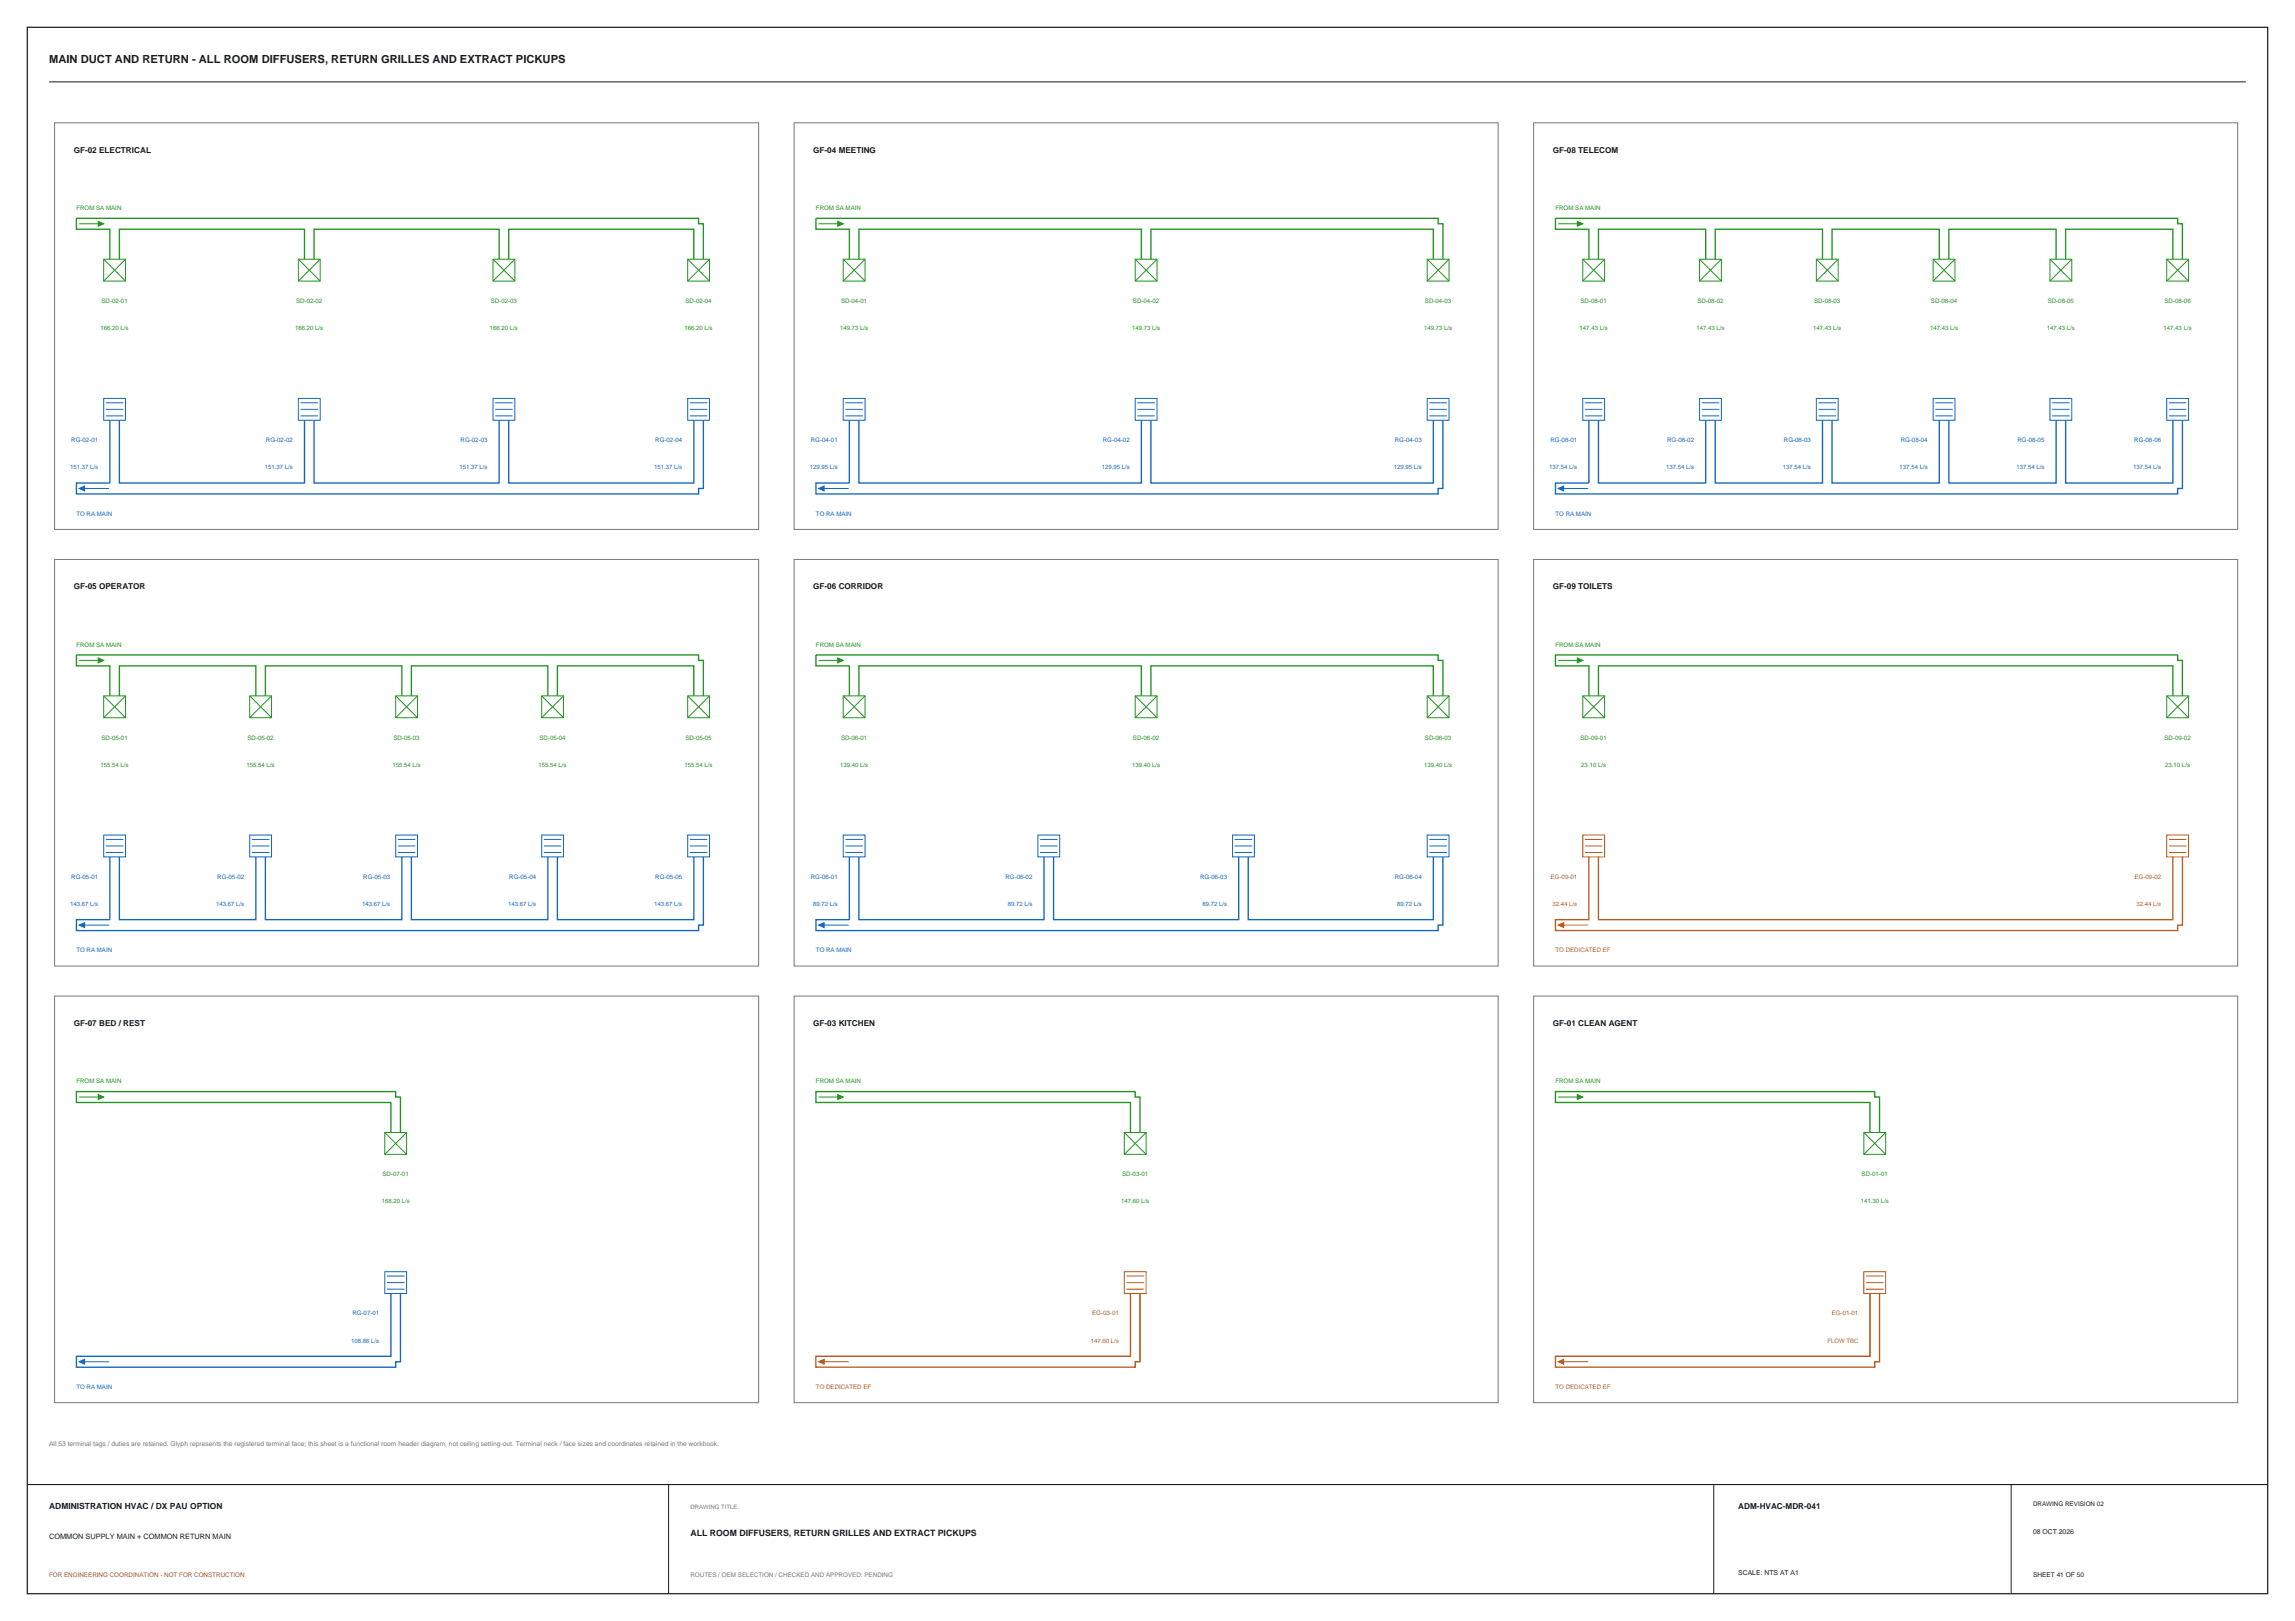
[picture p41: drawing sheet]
<svg xmlns="http://www.w3.org/2000/svg" width="841mm" height="594mm" viewBox="0 0 841 594" stroke-linecap="round" stroke-linejoin="round" font-family="sans-serif">
<defs><g id="words">
<text font-size="4.1" fill="#171c20" x="18" y="23">MAIN DUCT AND RETURN - ALL ROOM DIFFUSERS, RETURN GRILLES AND EXTRACT PICKUPS</text>
<text font-size="3.2" fill="#171c20" x="253" y="563">ALL ROOM DIFFUSERS, RETURN GRILLES AND EXTRACT PICKUPS</text>
<text font-size="3.1" fill="#171c20" x="18" y="553">ADMINISTRATION HVAC / DX PAU OPTION</text>
<g font-size="3" fill="#171c20">
<text x="27" y="56">GF-02 ELECTRICAL</text>
<text x="298" y="56">GF-04 MEETING</text>
<text x="569" y="56">GF-08 TELECOM</text>
<text x="27" y="216">GF-05 OPERATOR</text>
<text x="298" y="216">GF-06 CORRIDOR</text>
<text x="569" y="216">GF-09 TOILETS</text>
<text x="27" y="376">GF-07 BED / REST</text>
<text x="298" y="376">GF-03 KITCHEN</text>
<text x="569" y="376">GF-01 CLEAN AGENT</text>
<text x="637" y="553">ADM-HVAC-MDR-041</text>
</g>
<text font-size="2.7" fill="#171c20" x="18" y="564">COMMON SUPPLY MAIN + COMMON RETURN MAIN</text>
<text font-size="2.5" fill="#74787b" x="18" y="530">All 53 terminal tags / duties are retained. Glyph represents the registered terminal face; this sheet is a functional room header diagram, not ceiling setting-out. Terminal neck / face sizes and coordinates retained in the workbook.</text>
<g font-size="2.5" fill="#171c20">
<text x="745" y="562">08 OCT 2026</text>
<text x="637" y="577">SCALE: NTS AT A1</text>
</g>
<text font-size="2.4" fill="#171c20" x="745" y="578">SHEET 41 OF 50</text>
<g font-size="2.3" fill="#239321">
<text x="28" y="77">FROM SA MAIN</text>
<text x="299" y="77">FROM SA MAIN</text>
<text x="570" y="77">FROM SA MAIN</text>
<text x="37.2" y="111">SD-02-01</text>
<text x="108.5" y="111">SD-02-02</text>
<text x="179.9" y="111">SD-02-03</text>
<text x="251.2" y="111">SD-02-04</text>
<text x="308.2" y="111">SD-04-01</text>
<text x="415.2" y="111">SD-04-02</text>
<text x="522.2" y="111">SD-04-03</text>
<text x="579.2" y="111">SD-08-01</text>
<text x="622" y="111">SD-08-02</text>
<text x="664.8" y="111">SD-08-03</text>
<text x="707.6" y="111">SD-08-04</text>
<text x="750.4" y="111">SD-08-05</text>
<text x="793.2" y="111">SD-08-06</text>
<text x="28" y="237">FROM SA MAIN</text>
<text x="299" y="237">FROM SA MAIN</text>
<text x="570" y="237">FROM SA MAIN</text>
<text x="37.2" y="271">SD-05-01</text>
<text x="90.7" y="271">SD-05-02</text>
<text x="144.2" y="271">SD-05-03</text>
<text x="197.7" y="271">SD-05-04</text>
<text x="251.2" y="271">SD-05-05</text>
<text x="308.2" y="271">SD-06-01</text>
<text x="415.2" y="271">SD-06-02</text>
<text x="522.2" y="271">SD-06-03</text>
<text x="579.2" y="271">SD-09-01</text>
<text x="793.2" y="271">SD-09-02</text>
<text x="28" y="397">FROM SA MAIN</text>
<text x="299" y="397">FROM SA MAIN</text>
<text x="570" y="397">FROM SA MAIN</text>
<text x="140.2" y="431">SD-07-01</text>
<text x="411.2" y="431">SD-03-01</text>
<text x="682.2" y="431">SD-01-01</text>
</g>
<g font-size="2.3" fill="#1567bd">
<text x="26.1" y="162">RG-02-01</text>
<text x="97.5" y="162">RG-02-02</text>
<text x="168.8" y="162">RG-02-03</text>
<text x="240.1" y="162">RG-02-04</text>
<text x="297.1" y="162">RG-04-01</text>
<text x="404.1" y="162">RG-04-02</text>
<text x="511.1" y="162">RG-04-03</text>
<text x="568.1" y="162">RG-08-01</text>
<text x="610.9" y="162">RG-08-02</text>
<text x="653.7" y="162">RG-08-03</text>
<text x="696.5" y="162">RG-08-04</text>
<text x="739.3" y="162">RG-08-05</text>
<text x="782.1" y="162">RG-08-06</text>
<text x="28" y="189">TO RA MAIN</text>
<text x="299" y="189">TO RA MAIN</text>
<text x="570" y="189">TO RA MAIN</text>
<text x="26.1" y="322">RG-05-01</text>
<text x="79.6" y="322">RG-05-02</text>
<text x="133.1" y="322">RG-05-03</text>
<text x="186.6" y="322">RG-05-04</text>
<text x="240.1" y="322">RG-05-05</text>
<text x="297.1" y="322">RG-06-01</text>
<text x="368.5" y="322">RG-06-02</text>
<text x="439.8" y="322">RG-06-03</text>
<text x="511.1" y="322">RG-06-04</text>
<text x="28" y="349">TO RA MAIN</text>
<text x="299" y="349">TO RA MAIN</text>
<text x="129.1" y="482">RG-07-01</text>
<text x="28" y="509">TO RA MAIN</text>
</g>
<g font-size="2.3" fill="#b95a18">
<text x="568.2" y="322">EG-09-01</text>
<text x="782.2" y="322">EG-09-02</text>
<text x="570" y="349">TO DEDICATED EF</text>
<text x="400.2" y="482">EG-03-01</text>
<text x="671.2" y="482">EG-01-01</text>
<text x="299" y="509">TO DEDICATED EF</text>
<text x="570" y="509">TO DEDICATED EF</text>
</g>
<text font-size="2.3" fill="#171c20" x="745" y="552">DRAWING REVISION 02</text>
<text font-size="2.3" fill="#a23a34" x="18" y="578">FOR ENGINEERING COORDINATION - NOT FOR CONSTRUCTION</text>
<text font-size="2.3" fill="#74787b" x="253" y="578">ROUTES / OEM SELECTION / CHECKED AND APPROVED: PENDING</text>
<g font-size="2.2" fill="#239321">
<text x="36.9" y="121">166.20 L/s</text>
<text x="108.2" y="121">166.20 L/s</text>
<text x="179.5" y="121">166.20 L/s</text>
<text x="250.9" y="121">166.20 L/s</text>
<text x="307.9" y="121">149.73 L/s</text>
<text x="414.9" y="121">149.73 L/s</text>
<text x="521.9" y="121">149.73 L/s</text>
<text x="578.9" y="121">147.43 L/s</text>
<text x="621.7" y="121">147.43 L/s</text>
<text x="664.5" y="121">147.43 L/s</text>
<text x="707.3" y="121">147.43 L/s</text>
<text x="750.1" y="121">147.43 L/s</text>
<text x="792.9" y="121">147.43 L/s</text>
<text x="36.9" y="281">155.54 L/s</text>
<text x="90.4" y="281">155.54 L/s</text>
<text x="143.9" y="281">155.54 L/s</text>
<text x="197.4" y="281">155.54 L/s</text>
<text x="250.9" y="281">155.54 L/s</text>
<text x="307.9" y="281">139.40 L/s</text>
<text x="414.9" y="281">139.40 L/s</text>
<text x="521.9" y="281">139.40 L/s</text>
<text x="579.5" y="281">23.10 L/s</text>
<text x="793.5" y="281">23.10 L/s</text>
<text x="139.9" y="441">168.20 L/s</text>
<text x="410.9" y="441">147.60 L/s</text>
<text x="681.9" y="441">141.30 L/s</text>
</g>
<g font-size="2.2" fill="#1567bd">
<text x="25.7" y="172">151.37 L/s</text>
<text x="97.1" y="172">151.37 L/s</text>
<text x="168.4" y="172">151.37 L/s</text>
<text x="239.7" y="172">151.37 L/s</text>
<text x="296.7" y="172">129.95 L/s</text>
<text x="403.7" y="172">129.95 L/s</text>
<text x="510.7" y="172">129.95 L/s</text>
<text x="567.7" y="172">137.54 L/s</text>
<text x="610.5" y="172">137.54 L/s</text>
<text x="653.3" y="172">137.54 L/s</text>
<text x="696.1" y="172">137.54 L/s</text>
<text x="738.9" y="172">137.54 L/s</text>
<text x="781.7" y="172">137.54 L/s</text>
<text x="25.7" y="332">143.67 L/s</text>
<text x="79.2" y="332">143.67 L/s</text>
<text x="132.7" y="332">143.67 L/s</text>
<text x="186.2" y="332">143.67 L/s</text>
<text x="239.7" y="332">143.67 L/s</text>
<text x="297.9" y="332">89.72 L/s</text>
<text x="369.3" y="332">89.72 L/s</text>
<text x="440.6" y="332">89.72 L/s</text>
<text x="511.9" y="332">89.72 L/s</text>
<text x="128.7" y="492">108.86 L/s</text>
</g>
<g font-size="2.2" fill="#b95a18">
<text x="568.9" y="332">32.44 L/s</text>
<text x="782.9" y="332">32.44 L/s</text>
<text x="399.7" y="492">147.60 L/s</text>
<text x="669.6" y="492">FLOW TBC</text>
</g>
<text font-size="2.2" fill="#74787b" x="253" y="553">DRAWING TITLE</text>
</g></defs>
<path d="M10 10h821v574h-821z" fill="none" stroke="#171c20" stroke-width=".45"/>
<path d="M18 30h805M245 544v40M628 544v40M737 544v40" fill="none" stroke="#171c20" stroke-width=".37"/>
<path d="M10 544h821" fill="none" stroke="#171c20" stroke-width=".4"/>
<path d="M20 45h258v149h-258z" fill="none" stroke="#74787b" stroke-width=".37"/>
<path d="M28 80h228v2h1.8v17h-3.5v-15h-67.9v15h-3.5v-15h-67.8v15h-3.5v-15h-67.8v15h-3.5v-15h-12.3z" fill="none" stroke="#239321" stroke-width=".5"/>
<path d="M29 82h9" fill="none" stroke="#239321" stroke-width=".37"/>
<path d="M36 81.1l2 .9-2 .9z" fill="#239321" stroke="#239321" stroke-width=".37"/>
<path d="M38 95h8v8h-8z" fill-rule="evenodd" fill="#fff" stroke="#239321" stroke-width=".37"/>
<path d="M38 95l8 8M46 95l-8 8" fill="none" stroke="#239321" stroke-width=".37"/>
<path d="M109.3 95h8v8h-8z" fill-rule="evenodd" fill="#fff" stroke="#239321" stroke-width=".37"/>
<path d="M109.3 95l8 8M117.3 95l-8 8" fill="none" stroke="#239321" stroke-width=".37"/>
<path d="M180.7 95h8v8h-8z" fill-rule="evenodd" fill="#fff" stroke="#239321" stroke-width=".37"/>
<path d="M180.7 95l8 8M188.7 95l-8 8" fill="none" stroke="#239321" stroke-width=".37"/>
<path d="M252 95h8v8h-8z" fill-rule="evenodd" fill="#fff" stroke="#239321" stroke-width=".37"/>
<path d="M252 95l8 8M260 95l-8 8" fill="none" stroke="#239321" stroke-width=".37"/>
<path d="M40.3 150h3.5v27h67.8v-27h3.5v27h67.8v-27h3.5v27h67.9v-27h3.5v29h-1.8v2h-228v-4h12.3z" fill="none" stroke="#1567bd" stroke-width=".5"/>
<path d="M29 179h11" fill="none" stroke="#1567bd" stroke-width=".37"/>
<path d="M29 179l2-.9v1.8z" fill="#1567bd" stroke="#1567bd" stroke-width=".37"/>
<path d="M38 146h8v8h-8z" fill-rule="evenodd" fill="#fff" stroke="#1567bd" stroke-width=".37"/>
<path d="M38.8 147.6h6.4M38.8 150h6.4M38.8 152.4h6.4" fill="none" stroke="#1567bd" stroke-width=".37"/>
<path d="M109.3 146h8v8h-8z" fill-rule="evenodd" fill="#fff" stroke="#1567bd" stroke-width=".37"/>
<path d="M110.1 147.6h6.4M110.1 150h6.4M110.1 152.4h6.4" fill="none" stroke="#1567bd" stroke-width=".37"/>
<path d="M180.7 146h8v8h-8z" fill-rule="evenodd" fill="#fff" stroke="#1567bd" stroke-width=".37"/>
<path d="M181.5 147.6h6.4M181.5 150h6.4M181.5 152.4h6.4" fill="none" stroke="#1567bd" stroke-width=".37"/>
<path d="M252 146h8v8h-8z" fill-rule="evenodd" fill="#fff" stroke="#1567bd" stroke-width=".37"/>
<path d="M252.8 147.6h6.4M252.8 150h6.4M252.8 152.4h6.4" fill="none" stroke="#1567bd" stroke-width=".37"/>
<path d="M291 45h258v149h-258z" fill="none" stroke="#74787b" stroke-width=".37"/>
<path d="M299 80h228v2h1.8v17h-3.5v-15h-103.5v15h-3.5v-15h-103.5v15h-3.5v-15h-12.3z" fill="none" stroke="#239321" stroke-width=".5"/>
<path d="M300 82h9" fill="none" stroke="#239321" stroke-width=".37"/>
<path d="M307 81.1l2 .9-2 .9z" fill="#239321" stroke="#239321" stroke-width=".37"/>
<path d="M309 95h8v8h-8z" fill-rule="evenodd" fill="#fff" stroke="#239321" stroke-width=".37"/>
<path d="M309 95l8 8M317 95l-8 8" fill="none" stroke="#239321" stroke-width=".37"/>
<path d="M416 95h8v8h-8z" fill-rule="evenodd" fill="#fff" stroke="#239321" stroke-width=".37"/>
<path d="M416 95l8 8M424 95l-8 8" fill="none" stroke="#239321" stroke-width=".37"/>
<path d="M523 95h8v8h-8z" fill-rule="evenodd" fill="#fff" stroke="#239321" stroke-width=".37"/>
<path d="M523 95l8 8M531 95l-8 8" fill="none" stroke="#239321" stroke-width=".37"/>
<path d="M311.3 150h3.5v27h103.5v-27h3.5v27h103.5v-27h3.5v29h-1.8v2h-228v-4h12.3z" fill="none" stroke="#1567bd" stroke-width=".5"/>
<path d="M300 179h11" fill="none" stroke="#1567bd" stroke-width=".37"/>
<path d="M300 179l2-.9v1.8z" fill="#1567bd" stroke="#1567bd" stroke-width=".37"/>
<path d="M309 146h8v8h-8z" fill-rule="evenodd" fill="#fff" stroke="#1567bd" stroke-width=".37"/>
<path d="M309.8 147.6h6.4M309.8 150h6.4M309.8 152.4h6.4" fill="none" stroke="#1567bd" stroke-width=".37"/>
<path d="M416 146h8v8h-8z" fill-rule="evenodd" fill="#fff" stroke="#1567bd" stroke-width=".37"/>
<path d="M416.8 147.6h6.4M416.8 150h6.4M416.8 152.4h6.4" fill="none" stroke="#1567bd" stroke-width=".37"/>
<path d="M523 146h8v8h-8z" fill-rule="evenodd" fill="#fff" stroke="#1567bd" stroke-width=".37"/>
<path d="M523.8 147.6h6.4M523.8 150h6.4M523.8 152.4h6.4" fill="none" stroke="#1567bd" stroke-width=".37"/>
<path d="M562 45h258v149h-258z" fill="none" stroke="#74787b" stroke-width=".37"/>
<path d="M570 80h228v2h1.8v17h-3.5v-15h-39.3v15h-3.5v-15h-39.3v15h-3.5v-15h-39.3v15h-3.5v-15h-39.3v15h-3.5v-15h-39.3v15h-3.5v-15h-12.3z" fill="none" stroke="#239321" stroke-width=".5"/>
<path d="M571 82h9" fill="none" stroke="#239321" stroke-width=".37"/>
<path d="M578 81.1l2 .9-2 .9z" fill="#239321" stroke="#239321" stroke-width=".37"/>
<path d="M580 95h8v8h-8z" fill-rule="evenodd" fill="#fff" stroke="#239321" stroke-width=".37"/>
<path d="M580 95l8 8M588 95l-8 8" fill="none" stroke="#239321" stroke-width=".37"/>
<path d="M622.8 95h8v8h-8z" fill-rule="evenodd" fill="#fff" stroke="#239321" stroke-width=".37"/>
<path d="M622.8 95l8 8M630.8 95l-8 8" fill="none" stroke="#239321" stroke-width=".37"/>
<path d="M665.6 95h8v8h-8z" fill-rule="evenodd" fill="#fff" stroke="#239321" stroke-width=".37"/>
<path d="M665.6 95l8 8M673.6 95l-8 8" fill="none" stroke="#239321" stroke-width=".37"/>
<path d="M708.4 95h8v8h-8z" fill-rule="evenodd" fill="#fff" stroke="#239321" stroke-width=".37"/>
<path d="M708.4 95l8 8M716.4 95l-8 8" fill="none" stroke="#239321" stroke-width=".37"/>
<path d="M751.2 95h8v8h-8z" fill-rule="evenodd" fill="#fff" stroke="#239321" stroke-width=".37"/>
<path d="M751.2 95l8 8M759.2 95l-8 8" fill="none" stroke="#239321" stroke-width=".37"/>
<path d="M794 95h8v8h-8z" fill-rule="evenodd" fill="#fff" stroke="#239321" stroke-width=".37"/>
<path d="M794 95l8 8M802 95l-8 8" fill="none" stroke="#239321" stroke-width=".37"/>
<path d="M582.3 150h3.5v27h39.3v-27h3.5v27h39.3v-27h3.5v27h39.3v-27h3.5v27h39.3v-27h3.5v27h39.3v-27h3.5v29h-1.8v2h-228v-4h12.3z" fill="none" stroke="#1567bd" stroke-width=".5"/>
<path d="M571 179h11" fill="none" stroke="#1567bd" stroke-width=".37"/>
<path d="M571 179l2-.9v1.8z" fill="#1567bd" stroke="#1567bd" stroke-width=".37"/>
<path d="M580 146h8v8h-8z" fill-rule="evenodd" fill="#fff" stroke="#1567bd" stroke-width=".37"/>
<path d="M580.8 147.6h6.4M580.8 150h6.4M580.8 152.4h6.4" fill="none" stroke="#1567bd" stroke-width=".37"/>
<path d="M622.8 146h8v8h-8z" fill-rule="evenodd" fill="#fff" stroke="#1567bd" stroke-width=".37"/>
<path d="M623.6 147.6h6.4M623.6 150h6.4M623.6 152.4h6.4" fill="none" stroke="#1567bd" stroke-width=".37"/>
<path d="M665.6 146h8v8h-8z" fill-rule="evenodd" fill="#fff" stroke="#1567bd" stroke-width=".37"/>
<path d="M666.4 147.6h6.4M666.4 150h6.4M666.4 152.4h6.4" fill="none" stroke="#1567bd" stroke-width=".37"/>
<path d="M708.4 146h8v8h-8z" fill-rule="evenodd" fill="#fff" stroke="#1567bd" stroke-width=".37"/>
<path d="M709.2 147.6h6.4M709.2 150h6.4M709.2 152.4h6.4" fill="none" stroke="#1567bd" stroke-width=".37"/>
<path d="M751.2 146h8v8h-8z" fill-rule="evenodd" fill="#fff" stroke="#1567bd" stroke-width=".37"/>
<path d="M752 147.6h6.4M752 150h6.4M752 152.4h6.4" fill="none" stroke="#1567bd" stroke-width=".37"/>
<path d="M794 146h8v8h-8z" fill-rule="evenodd" fill="#fff" stroke="#1567bd" stroke-width=".37"/>
<path d="M794.8 147.6h6.4M794.8 150h6.4M794.8 152.4h6.4" fill="none" stroke="#1567bd" stroke-width=".37"/>
<path d="M20 205h258v149h-258z" fill="none" stroke="#74787b" stroke-width=".37"/>
<path d="M28 240h228v2h1.8v17h-3.5v-15h-50v15h-3.5v-15h-50v15h-3.5v-15h-50v15h-3.5v-15h-50v15h-3.5v-15h-12.3z" fill="none" stroke="#239321" stroke-width=".5"/>
<path d="M29 242h9" fill="none" stroke="#239321" stroke-width=".37"/>
<path d="M36 241.1l2 .9-2 .9z" fill="#239321" stroke="#239321" stroke-width=".37"/>
<path d="M38 255h8v8h-8z" fill-rule="evenodd" fill="#fff" stroke="#239321" stroke-width=".37"/>
<path d="M38 255l8 8M46 255l-8 8" fill="none" stroke="#239321" stroke-width=".37"/>
<path d="M91.5 255h8v8h-8z" fill-rule="evenodd" fill="#fff" stroke="#239321" stroke-width=".37"/>
<path d="M91.5 255l8 8M99.5 255l-8 8" fill="none" stroke="#239321" stroke-width=".37"/>
<path d="M145 255h8v8h-8z" fill-rule="evenodd" fill="#fff" stroke="#239321" stroke-width=".37"/>
<path d="M145 255l8 8M153 255l-8 8" fill="none" stroke="#239321" stroke-width=".37"/>
<path d="M198.5 255h8v8h-8z" fill-rule="evenodd" fill="#fff" stroke="#239321" stroke-width=".37"/>
<path d="M198.5 255l8 8M206.5 255l-8 8" fill="none" stroke="#239321" stroke-width=".37"/>
<path d="M252 255h8v8h-8z" fill-rule="evenodd" fill="#fff" stroke="#239321" stroke-width=".37"/>
<path d="M252 255l8 8M260 255l-8 8" fill="none" stroke="#239321" stroke-width=".37"/>
<path d="M40.3 310h3.5v27h50v-27h3.5v27h50v-27h3.5v27h50v-27h3.5v27h50v-27h3.5v29h-1.8v2h-228v-4h12.3z" fill="none" stroke="#1567bd" stroke-width=".5"/>
<path d="M29 339h11" fill="none" stroke="#1567bd" stroke-width=".37"/>
<path d="M29 339l2-.9v1.8z" fill="#1567bd" stroke="#1567bd" stroke-width=".37"/>
<path d="M38 306h8v8h-8z" fill-rule="evenodd" fill="#fff" stroke="#1567bd" stroke-width=".37"/>
<path d="M38.8 307.6h6.4M38.8 310h6.4M38.8 312.4h6.4" fill="none" stroke="#1567bd" stroke-width=".37"/>
<path d="M91.5 306h8v8h-8z" fill-rule="evenodd" fill="#fff" stroke="#1567bd" stroke-width=".37"/>
<path d="M92.3 307.6h6.4M92.3 310h6.4M92.3 312.4h6.4" fill="none" stroke="#1567bd" stroke-width=".37"/>
<path d="M145 306h8v8h-8z" fill-rule="evenodd" fill="#fff" stroke="#1567bd" stroke-width=".37"/>
<path d="M145.8 307.6h6.4M145.8 310h6.4M145.8 312.4h6.4" fill="none" stroke="#1567bd" stroke-width=".37"/>
<path d="M198.5 306h8v8h-8z" fill-rule="evenodd" fill="#fff" stroke="#1567bd" stroke-width=".37"/>
<path d="M199.3 307.6h6.4M199.3 310h6.4M199.3 312.4h6.4" fill="none" stroke="#1567bd" stroke-width=".37"/>
<path d="M252 306h8v8h-8z" fill-rule="evenodd" fill="#fff" stroke="#1567bd" stroke-width=".37"/>
<path d="M252.8 307.6h6.4M252.8 310h6.4M252.8 312.4h6.4" fill="none" stroke="#1567bd" stroke-width=".37"/>
<path d="M291 205h258v149h-258z" fill="none" stroke="#74787b" stroke-width=".37"/>
<path d="M299 240h228v2h1.8v17h-3.5v-15h-103.5v15h-3.5v-15h-103.5v15h-3.5v-15h-12.3z" fill="none" stroke="#239321" stroke-width=".5"/>
<path d="M300 242h9" fill="none" stroke="#239321" stroke-width=".37"/>
<path d="M307 241.1l2 .9-2 .9z" fill="#239321" stroke="#239321" stroke-width=".37"/>
<path d="M309 255h8v8h-8z" fill-rule="evenodd" fill="#fff" stroke="#239321" stroke-width=".37"/>
<path d="M309 255l8 8M317 255l-8 8" fill="none" stroke="#239321" stroke-width=".37"/>
<path d="M416 255h8v8h-8z" fill-rule="evenodd" fill="#fff" stroke="#239321" stroke-width=".37"/>
<path d="M416 255l8 8M424 255l-8 8" fill="none" stroke="#239321" stroke-width=".37"/>
<path d="M523 255h8v8h-8z" fill-rule="evenodd" fill="#fff" stroke="#239321" stroke-width=".37"/>
<path d="M523 255l8 8M531 255l-8 8" fill="none" stroke="#239321" stroke-width=".37"/>
<path d="M311.3 310h3.5v27h67.8v-27h3.5v27h67.8v-27h3.5v27h67.9v-27h3.5v29h-1.8v2h-228v-4h12.3z" fill="none" stroke="#1567bd" stroke-width=".5"/>
<path d="M300 339h11" fill="none" stroke="#1567bd" stroke-width=".37"/>
<path d="M300 339l2-.9v1.8z" fill="#1567bd" stroke="#1567bd" stroke-width=".37"/>
<path d="M309 306h8v8h-8z" fill-rule="evenodd" fill="#fff" stroke="#1567bd" stroke-width=".37"/>
<path d="M309.8 307.6h6.4M309.8 310h6.4M309.8 312.4h6.4" fill="none" stroke="#1567bd" stroke-width=".37"/>
<path d="M380.3 306h8v8h-8z" fill-rule="evenodd" fill="#fff" stroke="#1567bd" stroke-width=".37"/>
<path d="M381.1 307.6h6.4M381.1 310h6.4M381.1 312.4h6.4" fill="none" stroke="#1567bd" stroke-width=".37"/>
<path d="M451.7 306h8v8h-8z" fill-rule="evenodd" fill="#fff" stroke="#1567bd" stroke-width=".37"/>
<path d="M452.5 307.6h6.4M452.5 310h6.4M452.5 312.4h6.4" fill="none" stroke="#1567bd" stroke-width=".37"/>
<path d="M523 306h8v8h-8z" fill-rule="evenodd" fill="#fff" stroke="#1567bd" stroke-width=".37"/>
<path d="M523.8 307.6h6.4M523.8 310h6.4M523.8 312.4h6.4" fill="none" stroke="#1567bd" stroke-width=".37"/>
<path d="M562 205h258v149h-258z" fill="none" stroke="#74787b" stroke-width=".37"/>
<path d="M570 240h228v2h1.8v17h-3.5v-15h-210.5v15h-3.5v-15h-12.3z" fill="none" stroke="#239321" stroke-width=".5"/>
<path d="M571 242h9" fill="none" stroke="#239321" stroke-width=".37"/>
<path d="M578 241.1l2 .9-2 .9z" fill="#239321" stroke="#239321" stroke-width=".37"/>
<path d="M580 255h8v8h-8z" fill-rule="evenodd" fill="#fff" stroke="#239321" stroke-width=".37"/>
<path d="M580 255l8 8M588 255l-8 8" fill="none" stroke="#239321" stroke-width=".37"/>
<path d="M794 255h8v8h-8z" fill-rule="evenodd" fill="#fff" stroke="#239321" stroke-width=".37"/>
<path d="M794 255l8 8M802 255l-8 8" fill="none" stroke="#239321" stroke-width=".37"/>
<path d="M582.3 310h3.5v27h210.5v-27h3.5v29h-1.8v2h-228v-4h12.3z" fill="none" stroke="#b95a18" stroke-width=".5"/>
<path d="M571 339h11" fill="none" stroke="#b95a18" stroke-width=".37"/>
<path d="M571 339l2-.9v1.8z" fill="#b95a18" stroke="#b95a18" stroke-width=".37"/>
<path d="M580 306h8v8h-8z" fill-rule="evenodd" fill="#fff" stroke="#b95a18" stroke-width=".37"/>
<path d="M580.8 307.6h6.4M580.8 310h6.4M580.8 312.4h6.4" fill="none" stroke="#b95a18" stroke-width=".37"/>
<path d="M794 306h8v8h-8z" fill-rule="evenodd" fill="#fff" stroke="#b95a18" stroke-width=".37"/>
<path d="M794.8 307.6h6.4M794.8 310h6.4M794.8 312.4h6.4" fill="none" stroke="#b95a18" stroke-width=".37"/>
<path d="M20 365h258v149h-258z" fill="none" stroke="#74787b" stroke-width=".37"/>
<path d="M28 400h117v2h1.8v17h-3.5v-15h-115.3z" fill="none" stroke="#239321" stroke-width=".5"/>
<path d="M29 402h9" fill="none" stroke="#239321" stroke-width=".37"/>
<path d="M36 401.1l2 .9-2 .9z" fill="#239321" stroke="#239321" stroke-width=".37"/>
<path d="M141 415h8v8h-8z" fill-rule="evenodd" fill="#fff" stroke="#239321" stroke-width=".37"/>
<path d="M141 415l8 8M149 415l-8 8" fill="none" stroke="#239321" stroke-width=".37"/>
<path d="M28 497h115.3v-27h3.5v29h-1.8v2h-117z" fill="none" stroke="#1567bd" stroke-width=".5"/>
<path d="M29 499h11" fill="none" stroke="#1567bd" stroke-width=".37"/>
<path d="M29 499l2-.9v1.8z" fill="#1567bd" stroke="#1567bd" stroke-width=".37"/>
<path d="M141 466h8v8h-8z" fill-rule="evenodd" fill="#fff" stroke="#1567bd" stroke-width=".37"/>
<path d="M141.8 467.6h6.4M141.8 470h6.4M141.8 472.4h6.4" fill="none" stroke="#1567bd" stroke-width=".37"/>
<path d="M291 365h258v149h-258z" fill="none" stroke="#74787b" stroke-width=".37"/>
<path d="M299 400h117v2h1.8v17h-3.5v-15h-115.3z" fill="none" stroke="#239321" stroke-width=".5"/>
<path d="M300 402h9" fill="none" stroke="#239321" stroke-width=".37"/>
<path d="M307 401.1l2 .9-2 .9z" fill="#239321" stroke="#239321" stroke-width=".37"/>
<path d="M412 415h8v8h-8z" fill-rule="evenodd" fill="#fff" stroke="#239321" stroke-width=".37"/>
<path d="M412 415l8 8M420 415l-8 8" fill="none" stroke="#239321" stroke-width=".37"/>
<path d="M299 497h115.3v-27h3.5v29h-1.8v2h-117z" fill="none" stroke="#b95a18" stroke-width=".5"/>
<path d="M300 499h11" fill="none" stroke="#b95a18" stroke-width=".37"/>
<path d="M300 499l2-.9v1.8z" fill="#b95a18" stroke="#b95a18" stroke-width=".37"/>
<path d="M412 466h8v8h-8z" fill-rule="evenodd" fill="#fff" stroke="#b95a18" stroke-width=".37"/>
<path d="M412.8 467.6h6.4M412.8 470h6.4M412.8 472.4h6.4" fill="none" stroke="#b95a18" stroke-width=".37"/>
<path d="M562 365h258v149h-258z" fill="none" stroke="#74787b" stroke-width=".37"/>
<path d="M570 400h117v2h1.8v17h-3.5v-15h-115.3z" fill="none" stroke="#239321" stroke-width=".5"/>
<path d="M571 402h9" fill="none" stroke="#239321" stroke-width=".37"/>
<path d="M578 401.1l2 .9-2 .9z" fill="#239321" stroke="#239321" stroke-width=".37"/>
<path d="M683 415h8v8h-8z" fill-rule="evenodd" fill="#fff" stroke="#239321" stroke-width=".37"/>
<path d="M683 415l8 8M691 415l-8 8" fill="none" stroke="#239321" stroke-width=".37"/>
<path d="M570 497h115.3v-27h3.5v29h-1.8v2h-117z" fill="none" stroke="#b95a18" stroke-width=".5"/>
<path d="M571 499h11" fill="none" stroke="#b95a18" stroke-width=".37"/>
<path d="M571 499l2-.9v1.8z" fill="#b95a18" stroke="#b95a18" stroke-width=".37"/>
<path d="M683 466h8v8h-8z" fill-rule="evenodd" fill="#fff" stroke="#b95a18" stroke-width=".37"/>
<path d="M683.8 467.6h6.4M683.8 470h6.4M683.8 472.4h6.4" fill="none" stroke="#b95a18" stroke-width=".37"/>
<use href="#words"/>
</svg>
